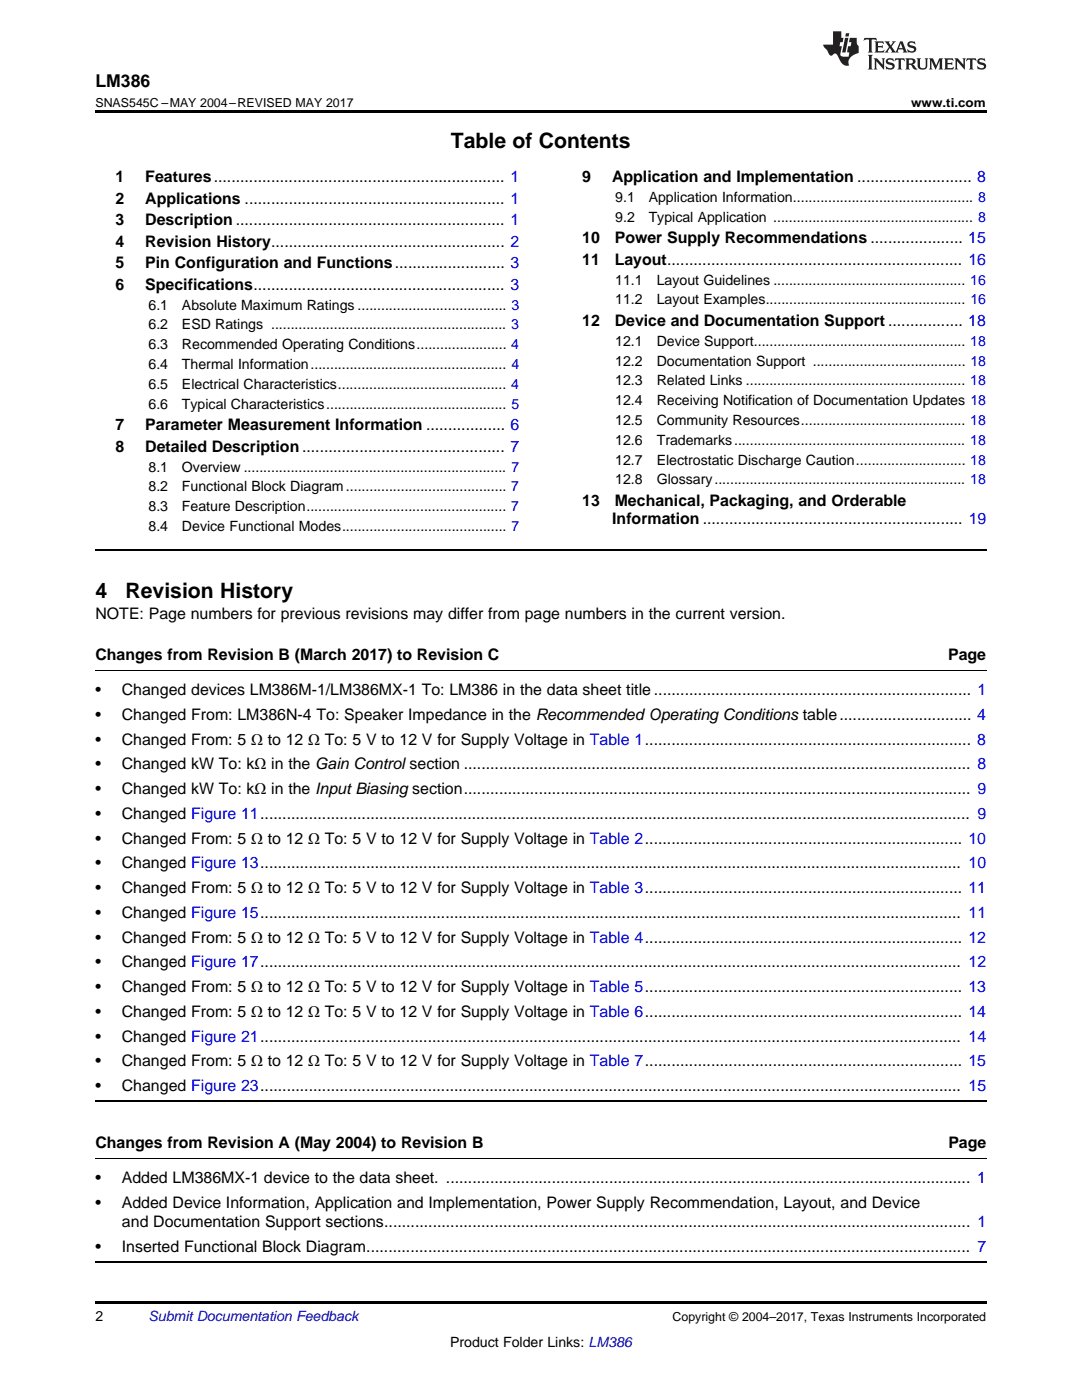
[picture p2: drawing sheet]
<svg xmlns="http://www.w3.org/2000/svg" width="216mm" height="279mm" viewBox="0 0 216 279" stroke-linecap="round" stroke-linejoin="round" font-family="sans-serif">
<defs><g id="words">
<g font-size="4.2">
<text x="90" y="29.6">Table of Contents</text>
<text x="19" y="119.3">4</text>
<text x="25" y="119.3">Revision History</text>
</g>
<text font-size="3.5" x="19" y="17.3">LM386</text>
<g font-size="3.2">
<text x="23" y="36.3">1</text>
<text x="23" y="40.6">2</text>
<text x="29" y="36.3">Features.................................................................. 1</text>
<text x="29" y="40.6">Applications ........................................................... 1</text>
<text x="116.2" y="36.3">9</text>
<text x="122.1" y="36.3">Application and Implementation .......................... 8</text>
<text x="23" y="44.9">3</text>
<text x="29" y="44.9">Description ............................................................. 1</text>
<text x="23" y="49.2">4</text>
<text x="23" y="53.6">5</text>
<text x="29" y="49.2">Revision History..................................................... 2</text>
<text x="29" y="53.6">Pin Configuration and Functions......................... 3</text>
<text x="116.2" y="48.5">10</text>
<text x="116.2" y="52.8">11</text>
<text x="122.7" y="48.5">Power Supply Recommendations ..................... 15</text>
<text x="122.7" y="52.8">Layout................................................................... 16</text>
<text x="23" y="57.9">6</text>
<text x="29" y="57.9">Specifications......................................................... 3</text>
<text x="116.2" y="65.1">12</text>
<text x="122.7" y="65.1">Device and Documentation Support ................. 18</text>
<text x="23" y="85.9">7</text>
<text x="29" y="85.9">Parameter Measurement Information .................. 6</text>
<text x="23" y="90.2">8</text>
<text x="29" y="90.2">Detailed Description.............................................. 7</text>
<text x="116.2" y="101">13</text>
<text x="122.7" y="101">Mechanical, Packaging, and Orderable</text>
<text x="122.2" y="104.5">Information ........................................................... 19</text>
<text x="19" y="123.6">NOTE: Page numbers for previous revisions may differ from page numbers in the current version.</text>
<text x="19" y="131.7">Changes from Revision B (March 2017) to Revision C</text>
<text x="189.2" y="131.7">Page</text>
<text x="19" y="138.7">•</text>
<text x="19" y="143.7">•</text>
<text x="24.3" y="138.7">Changed devices LM386M-1/LM386MX-1 To: LM386 in the data sheet title ........................................................................ 1</text>
<text x="24.3" y="143.7">Changed From: LM386N-4 To: Speaker Impedance in the Recommended Operating Conditions table.............................. 4</text>
<text x="19" y="148.6">•</text>
<text x="24.3" y="148.6">Changed From: 5 Ω to 12 Ω To: 5 V to 12 V for Supply Voltage in Table 1.......................................................................... 8</text>
<text x="19" y="153.6">•</text>
<text x="24.3" y="153.6">Changed kW To: kΩ in the Gain Control section ................................................................................................................... 8</text>
<text x="19" y="158.5">•</text>
<text x="24.3" y="158.5">Changed kW To: kΩ in the Input Biasing section................................................................................................................... 9</text>
<text x="19" y="163.4">•</text>
<text x="24.3" y="163.4">Changed Figure 11................................................................................................................................................................. 9</text>
<text x="19" y="168.4">•</text>
<text x="19" y="173.3">•</text>
<text x="24.3" y="168.4">Changed From: 5 Ω to 12 Ω To: 5 V to 12 V for Supply Voltage in Table 2........................................................................ 10</text>
<text x="24.3" y="173.3">Changed Figure 13............................................................................................................................................................... 10</text>
<text x="19" y="178.3">•</text>
<text x="24.3" y="178.3">Changed From: 5 Ω to 12 Ω To: 5 V to 12 V for Supply Voltage in Table 3........................................................................ 11</text>
<text x="19" y="183.2">•</text>
<text x="24.3" y="183.2">Changed Figure 15............................................................................................................................................................... 11</text>
<text x="19" y="188.1">•</text>
<text x="24.3" y="188.1">Changed From: 5 Ω to 12 Ω To: 5 V to 12 V for Supply Voltage in Table 4........................................................................ 12</text>
<text x="19" y="193.1">•</text>
<text x="24.3" y="193.1">Changed Figure 17............................................................................................................................................................... 12</text>
<text x="19" y="198">•</text>
<text x="19" y="203">•</text>
<text x="24.3" y="198">Changed From: 5 Ω to 12 Ω To: 5 V to 12 V for Supply Voltage in Table 5........................................................................ 13</text>
<text x="24.3" y="203">Changed From: 5 Ω to 12 Ω To: 5 V to 12 V for Supply Voltage in Table 6........................................................................ 14</text>
<text x="19" y="207.9">•</text>
<text x="24.3" y="207.9">Changed Figure 21............................................................................................................................................................... 14</text>
<text x="19" y="212.8">•</text>
<text x="24.3" y="212.8">Changed From: 5 Ω to 12 Ω To: 5 V to 12 V for Supply Voltage in Table 7........................................................................ 15</text>
<text x="19" y="217.8">•</text>
<text x="24.3" y="217.8">Changed Figure 23............................................................................................................................................................... 15</text>
<text x="19" y="229.1">Changes from Revision A (May 2004) to Revision B</text>
<text x="189.2" y="229.1">Page</text>
<text x="19" y="236.1">•</text>
<text x="24.3" y="236.1">Added LM386MX-1 device to the data sheet. ....................................................................................................................... 1</text>
<text x="19" y="241.1">•</text>
<text x="24.3" y="241.1">Added Device Information, Application and Implementation, Power Supply Recommendation, Layout, and Device</text>
<text x="24.3" y="244.9">and Documentation Support sections..................................................................................................................................... 1</text>
<text x="19" y="249.9">•</text>
<text x="24.3" y="249.9">Inserted Functional Block Diagram......................................................................................................................................... 7</text>
</g>
<g font-size="2.8">
<text x="122.8" y="40.3">9.1</text>
<text x="129.4" y="40.3">Application Information.............................................. 8</text>
<text x="122.8" y="44.2">9.2</text>
<text x="129.4" y="44.2">Typical Application ................................................... 8</text>
<text x="122.8" y="56.8">11.1</text>
<text x="131" y="56.8">Layout Guidelines ................................................. 16</text>
<text x="29.6" y="61.8">6.1</text>
<text x="29.6" y="65.8">6.2</text>
<text x="36.3" y="61.8">Absolute Maximum Ratings ...................................... 3</text>
<text x="36.3" y="65.8">ESD Ratings ............................................................ 3</text>
<text x="122.8" y="60.7">11.2</text>
<text x="131" y="60.7">Layout Examples................................................... 16</text>
<text x="29.6" y="69.7">6.3</text>
<text x="36.3" y="69.7">Recommended Operating Conditions....................... 4</text>
<text x="122.8" y="69">12.1</text>
<text x="131" y="69">Device Support...................................................... 18</text>
<text x="29.6" y="73.7">6.4</text>
<text x="29.6" y="77.6">6.5</text>
<text x="36.3" y="73.7">Thermal Information.................................................. 4</text>
<text x="36.3" y="77.6">Electrical Characteristics........................................... 4</text>
<text x="122.8" y="73">12.2</text>
<text x="122.8" y="76.9">12.3</text>
<text x="131" y="73">Documentation Support ....................................... 18</text>
<text x="131" y="76.9">Related Links ........................................................ 18</text>
<text x="29.6" y="81.6">6.6</text>
<text x="36.3" y="81.6">Typical Characteristics.............................................. 5</text>
<text x="122.8" y="80.9">12.4</text>
<text x="131" y="80.9">Receiving Notification of Documentation Updates 18</text>
<text x="122.8" y="84.8">12.5</text>
<text x="122.8" y="88.8">12.6</text>
<text x="131" y="84.8">Community Resources.......................................... 18</text>
<text x="131" y="88.8">Trademarks........................................................... 18</text>
<text x="29.6" y="94.1">8.1</text>
<text x="36.3" y="94.1">Overview ................................................................... 7</text>
<text x="122.8" y="92.7">12.7</text>
<text x="131" y="92.7">Electrostatic Discharge Caution............................ 18</text>
<text x="29.6" y="98.1">8.2</text>
<text x="36.3" y="98.1">Functional Block Diagram......................................... 7</text>
<text x="122.8" y="96.7">12.8</text>
<text x="131" y="96.7">Glossary................................................................ 18</text>
<text x="29.6" y="102">8.3</text>
<text x="29.6" y="106">8.4</text>
<text x="36.3" y="102">Feature Description................................................... 7</text>
<text x="36.3" y="106">Device Functional Modes.......................................... 7</text>
<text x="19" y="263.6">2</text>
<text x="89.8" y="268.9">Product Folder Links: LM386</text>
</g>
<text font-size="2.8" fill="#0000c8" x="29.6" y="263.6">Submit Documentation Feedback</text>
<g font-size="2.5">
<text x="19" y="21.4">SNAS545C –MAY 2004–REVISED MAY 2017</text>
<text x="181.8" y="21.4">www.ti.com</text>
<text x="134.2" y="263.6">Copyright © 2004–2017, Texas Instruments Incorporated</text>
</g>
</g></defs>
<path d="M19 22h177.8v.5h-177.8zM19 259.7h177.8v.5h-177.8z" fill="#000"/>
<path d="M19 109.7h177.8M19 219.7h177.8M19 251.8h177.8" fill="none" stroke="#000" stroke-width=".35"/>
<path d="M19 133.8h177.8M19 231.1h177.8" fill="none" stroke="#000" stroke-width=".2"/>
<g fill="#231f20">
<path d="M172.5 7.6l-.1 .5 .4-.2h.6v.1v2.1l-.2 .4h.9l-.2-.4v-2.1l.1-.1h.5l.5 .2-.2-.5zM174.5 8.3l.2 .3v1.5l-.2 .4h1.8l.2-.6a1.04 1.04 0 0 1-1.3 .2v-.7h.6l.3 .2v-.6l-.3 .2h-.6v-.6l.8-.1 .4 .3-.2-.5zM176.5 8.3l.9 1.1-.9 1.1h.8l-.2-.2 .4-.7 .5 .7-.2 .2h1.5l-.2-.2 .2-.4h.9l.1 .4-.2 .2h1l-.3-.3-.7-1.9h-.5l-.9 2-.8-1 .9-1h-.8l.1 .3-.4 .5-.3-.6 .1-.2zM179.7 8.6l.4 1h-.7zM181.3 8.4a.63 .63 0 0 0-.2 .7 .63 .63 0 0 0 .6 .4l.6 .2 .1 .2a.75 .75 0 0 1-.7 .4 .75 .75 0 0 1-.6-.5l.1 .7 .1-.1a1.11 1.11 0 0 0 1.5-.6 1.13 1.13 0 0 0-1.2-.8l-.1-.4a1.04 1.04 0 0 1 1.2 .2l-.2-.5-.2 .1-.4-.2zM173.2 10.9l.2 .4v2.2l-.2 .4h1l-.3-.4v-2.2l.3-.4zM174.3 11.6l.3 .4v1.5l-.3 .4h.8l-.2-.4v-1.3l1.5 1.7v-1.9l.2-.4h-.7l.2 .4v.9l-1.1-1.3zM177 11.8a.62 .62 0 0 0-.2 .7 .62 .62 0 0 0 .6 .4l.6 .1 .1 .3a.76 .76 0 0 1-.7 .3 .76 .76 0 0 1-.7-.4l.2 .7 .1-.1a1.11 1.11 0 0 0 1.5-.6 1.13 1.13 0 0 0-1.2-.8l-.1-.4a1.04 1.04 0 0 1 1.2 .2l-.2-.6-.2 .1-.5-.1zM178.7 11.6l-.2 .6a.61 .61 0 0 1 .8-.3v1.6l-.2 .4h.9l-.2-.4v-1.6a.63 .63 0 0 1 .7 .3l-.1-.6zM180.6 11.6l.3 .4v1.5l-.3 .4h1l-.2-.2-.1-.8 .6 .2a.76 .76 0 0 0 1.2 .7l-1-1a.58 .58 0 0 0 .6-.5 .58 .58 0 0 0-.5-.6zM181.4 11.9h.1a.45 .45 0 0 1 .5 .1 .45 .45 0 0 1 .1 .5l-.8 .2zM182.9 11.6l.2 .2a2.17 2.17 0 0 0 .3 1.9 .99 .99 0 0 0 1.6-.6v-1.1l.2-.4h-.7l.2 .2a1.92 1.92 0 0 1-.2 1.8 .6 .6 0 0 1-.9-.5v-1.1l.2-.4zM185.4 11.6l.2 .4v1.5l-.2 .4h.7l-.2-.4v-1.4l.8 1.8 .8-1.8v1.4l-.2 .4h.9l-.2-.4v-1.5l.2-.4h-.8l-.6 1.5-.6-1.5zM188.4 11.6l.2 .4v1.5l-.2 .4h1.8l.1-.6a1.04 1.04 0 0 1-1.2 .1v-.6h.5l.4 .2v-.6l-.4 .2h-.5v-.7h.8l.3 .3-.1-.6zM190.5 11.6l.2 .4v1.5l-.2 .4h.7l-.2-.4v-1.3l1.5 1.7v-1.9l.2-.4h-.7l.2 .4v.9l-1.1-1.3zM192.9 11.6l-.1 .6a.61 .61 0 0 1 .7-.3l.1 1.6-.3 .4h1l-.3-.4 .1-1.6a.63 .63 0 0 1 .7 .3l-.1-.6zM195.2 11.8a.62 .62 0 0 0-.2 .7 .62 .62 0 0 0 .6 .4l.6 .1 .1 .3a.76 .76 0 0 1-.7 .3 .76 .76 0 0 1-.6-.4l.1 .7 .1-.1a1.11 1.11 0 0 0 1.6-.6 1.13 1.13 0 0 0-1.3-.8l-.1-.4a1.04 1.04 0 0 1 1.2 .2l-.1-.6-.2 .1-.5-.1z"/>
<path d="M166.2 6.3v2.6h-1.9v.4l.8 .9a.91 .91 0 0 0 1 .8 .56 .56 0 0 1 .5-.3 .56 .56 0 0 1 .5 .3l.4 .8a1.53 1.53 0 0 0 1.9 1.2 1.54 1.54 0 0 1 1-2.1l.9-.3v-1.4a1.52 1.52 0 0 1-.4-1.6h-1.3l-.2 .8h.5l-.2 .8h-.5l-.1 1v.2l.4 .1-.2 .8a1.93 1.93 0 0 1-1.6-.3l.3-1.8h-.5l.2-.8h.4l.2-.8h-.4v-1.3zM168.6 7.6l-.6 2.9h.7l.6-2.9zM168.8 6.6l-.1 .7h.6l.2-.7z"/>
</g>
<use href="#words"/>
</svg>
